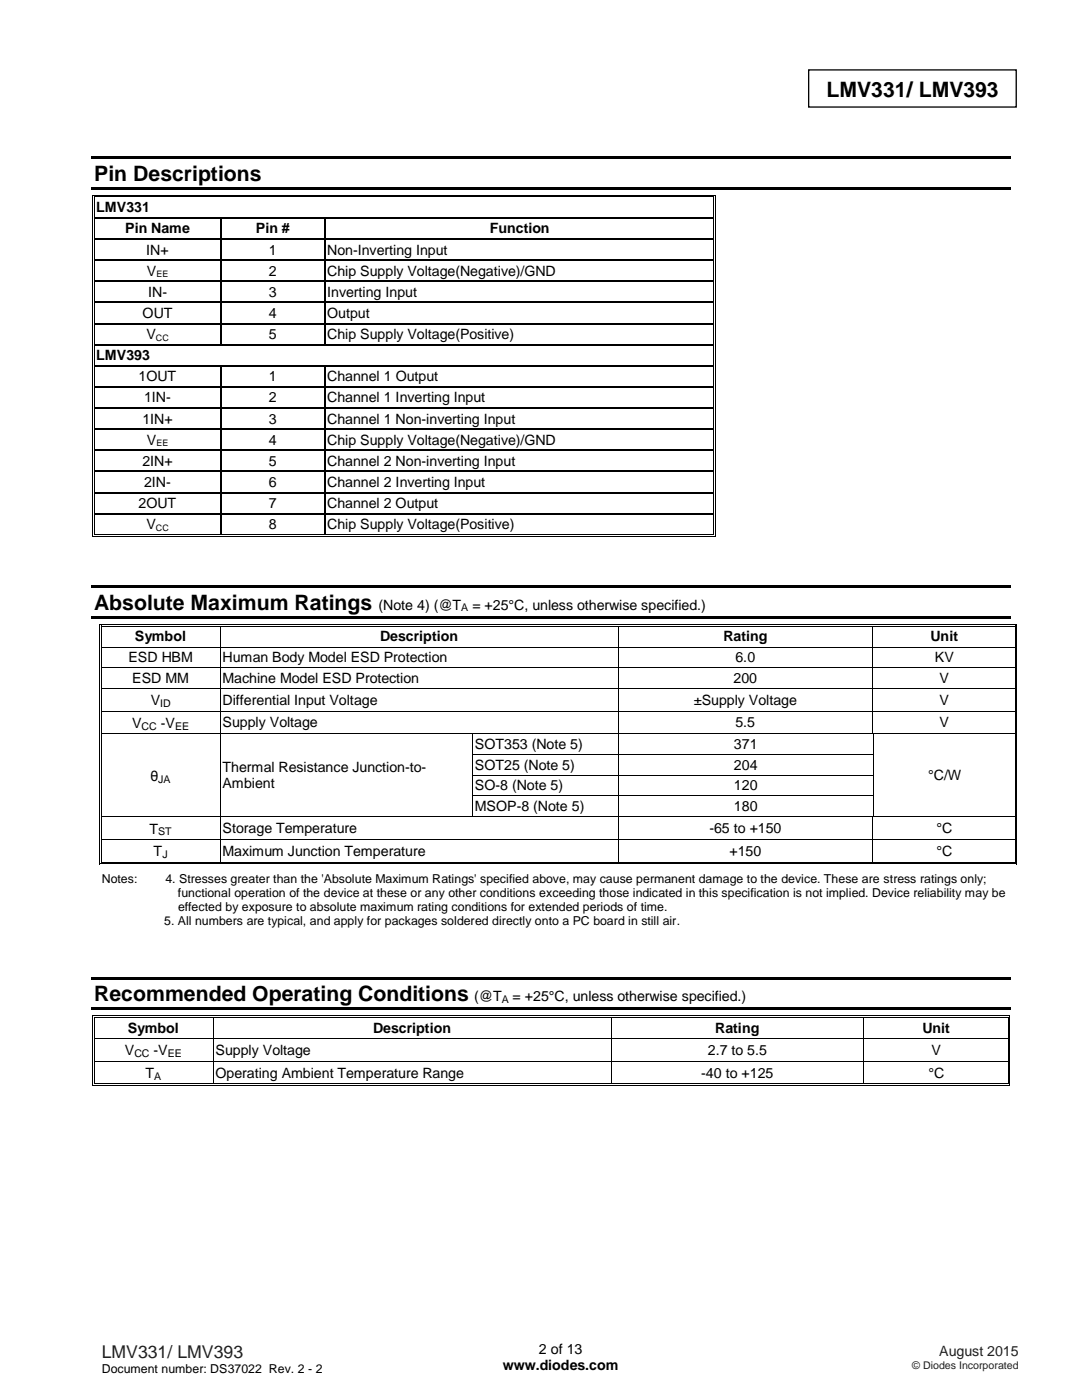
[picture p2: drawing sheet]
<svg xmlns="http://www.w3.org/2000/svg" width="216mm" height="279mm" viewBox="0 0 216 279" stroke-linecap="round" stroke-linejoin="round" font-family="sans-serif">
<defs><g id="words">
<g font-size="4.2">
<text x="164.9" y="19.3">LMV331/ LMV393</text>
<text x="18.8" y="36">Pin Descriptions</text>
<text x="18.8" y="121.7">Absolute Maximum Ratings</text>
<text x="18.8" y="199.8">Recommended Operating Conditions</text>
</g>
<text font-size="3.5" fill="#231f20" x="20.3" y="270.9">LMV331/ LMV393</text>
<g font-size="2.8">
<text x="19.2" y="42.3">LMV331</text>
<text x="25" y="46.5">Pin Name</text>
<text x="51.1" y="46.5">Pin #</text>
<text x="97.7" y="46.5">Function</text>
<text x="29.2" y="50.8">IN+</text>
<text x="53.6" y="50.8">1</text>
<text x="65.3" y="50.8">Non-Inverting Input</text>
<text x="29.3" y="55">V</text>
<text x="29.6" y="59.2">IN-</text>
<text x="53.6" y="55">2</text>
<text x="53.6" y="59.2">3</text>
<text x="65.3" y="55">Chip Supply Voltage(Negative)/GND</text>
<text x="65.3" y="59.2">Inverting Input</text>
<text x="28.5" y="63.5">OUT</text>
<text x="53.6" y="63.5">4</text>
<text x="65.3" y="63.5">Output</text>
<text x="19.2" y="71.8">LMV393</text>
<text x="29.2" y="67.7">V</text>
<text x="53.6" y="67.7">5</text>
<text x="65.3" y="67.7">Chip Supply Voltage(Positive)</text>
<text x="27.7" y="76.1">1OUT</text>
<text x="53.6" y="76.1">1</text>
<text x="65.3" y="76.1">Channel 1 Output</text>
<text x="28.8" y="80.3">1IN-</text>
<text x="53.6" y="80.3">2</text>
<text x="65.3" y="80.3">Channel 1 Inverting Input</text>
<text x="28.4" y="84.5">1IN+</text>
<text x="29.3" y="88.7">V</text>
<text x="53.6" y="84.5">3</text>
<text x="53.6" y="88.7">4</text>
<text x="65.3" y="84.5">Channel 1 Non-inverting Input</text>
<text x="65.3" y="88.7">Chip Supply Voltage(Negative)/GND</text>
<text x="28.4" y="93">2IN+</text>
<text x="53.6" y="93">5</text>
<text x="65.3" y="93">Channel 2 Non-inverting Input</text>
<text x="27.7" y="101.4">2OUT</text>
<text x="28.8" y="97.2">2IN-</text>
<text x="53.6" y="97.2">6</text>
<text x="53.6" y="101.4">7</text>
<text x="65.3" y="97.2">Channel 2 Inverting Input</text>
<text x="65.3" y="101.4">Channel 2 Output</text>
<text x="29.2" y="105.6">V</text>
<text x="53.6" y="105.6">8</text>
<text x="65.3" y="105.6">Chip Supply Voltage(Positive)</text>
<text x="75.5" y="121.7">(Note 4) (@T</text>
<text x="94.3" y="121.7">= +25°C, unless otherwise specified.)</text>
<text x="26.9" y="128">Symbol</text>
<text x="75.8" y="128">Description</text>
<text x="144.3" y="128">Rating</text>
<text x="185.7" y="128">Unit</text>
<text x="25.6" y="132.2">ESD HBM</text>
<text x="26.4" y="136.3">ESD MM</text>
<text x="44.4" y="132.2">Human Body Model ESD Protection</text>
<text x="44.4" y="136.3">Machine Model ESD Protection</text>
<text x="146.4" y="136.3">200</text>
<text x="146.8" y="132.2">6.0</text>
<text x="186.6" y="132.2">KV</text>
<text x="187.5" y="136.3">V</text>
<text x="30.1" y="140.8">V</text>
<text x="44.4" y="140.6">Differential Input Voltage</text>
<text x="138.5" y="140.6">±Supply Voltage</text>
<text x="187.5" y="140.6">V</text>
<text x="26.3" y="145.3">V</text>
<text x="32.1" y="145.3">-V</text>
<text x="44.4" y="145.2">Supply Voltage</text>
<text x="94.8" y="149.5">SOT353 (Note 5)</text>
<text x="146.5" y="149.5">371</text>
<text x="146.8" y="145.2">5.5</text>
<text x="187.5" y="145.2">V</text>
<text x="30" y="155.9">θ</text>
<text x="44.4" y="154">Thermal Resistance Junction-to-</text>
<text x="94.8" y="153.7">SOT25 (Note 5)</text>
<text x="146.5" y="153.7">204</text>
<text x="185.2" y="155.7">°C/W</text>
<text x="44.4" y="157.3">Ambient</text>
<text x="94.8" y="157.8">SO-8 (Note 5)</text>
<text x="94.8" y="161.9">MSOP-8 (Note 5)</text>
<text x="146.5" y="157.8">120</text>
<text x="146.5" y="161.9">180</text>
<text x="29.8" y="166.4">T</text>
<text x="44.4" y="166.2">Storage Temperature</text>
<text x="141.5" y="166.2">-65 to +150</text>
<text x="186.9" y="166.2">°C</text>
<text x="30.7" y="170.9">T</text>
<text x="44.4" y="170.8">Maximum Junction Temperature</text>
<text x="145.6" y="170.8">+150</text>
<text x="186.9" y="170.8">°C</text>
<text x="94.6" y="199.8">(@T</text>
<text x="102.3" y="199.8">= +25°C, unless otherwise specified.)</text>
<text x="25.5" y="206.1">Symbol</text>
<text x="74.4" y="206.1">Description</text>
<text x="142.7" y="206.1">Rating</text>
<text x="184.1" y="206.1">Unit</text>
<text x="24.9" y="210.6">V</text>
<text x="29" y="215.2">T</text>
<text x="30.7" y="210.6">-V</text>
<text x="43" y="210.5">Supply Voltage</text>
<text x="43" y="215">Operating Ambient Temperature Range</text>
<text x="139.9" y="215.2">-40 to +125</text>
<text x="141.2" y="210.5">2.7 to 5.5</text>
<text x="185.2" y="215">°C</text>
<text x="185.9" y="210.5">V</text>
<text x="100.3" y="273.5">www.diodes.com</text>
<text x="107.5" y="270.2">2 of 13</text>
</g>
<text font-size="2.8" fill="#231f20" x="187.4" y="270.6">August 2015</text>
<g font-size="2.5">
<text x="20.3" y="176.2">Notes:</text>
<text x="33" y="176.2">4. Stresses greater than the 'Absolute Maximum Ratings' specified above, may cause permanent damage to the device. These are stress ratings only;</text>
<text x="35.5" y="179">functional operation of the device at these or any other conditions exceeding those indicated in this specification is not implied. Device reliability may be</text>
<text x="32.8" y="184.7">5. All numbers are typical, and apply for packages soldered directly onto a PC board in still air.</text>
<text x="35.5" y="181.8">effected by exposure to absolute maximum rating conditions for extended periods of time.</text>
<text x="20.3" y="274">Document number: DS37022 Rev. 2 - 2</text>
</g>
<g font-size="2.1">
<text x="92.1" y="122">A</text>
<text x="32" y="141.1">ID</text>
<text x="28.2" y="145.6">CC</text>
<text x="34.9" y="145.6">EE</text>
<text x="31.6" y="156.2">JA</text>
<text x="31.5" y="166.7">ST</text>
<text x="32.4" y="171.2">J</text>
<text x="100.1" y="200.1">A</text>
<text x="26.8" y="211">CC</text>
<text x="30.8" y="215.5">A</text>
<text x="33.5" y="211">EE</text>
</g>
<text font-size="2.1" fill="#231f20" x="182" y="273.2">© Diodes Incorporated</text>
<g font-size="1.8">
<text x="31.2" y="55.4">EE</text>
<text x="31.1" y="68">CC</text>
<text x="31.2" y="89.1">EE</text>
<text x="31.1" y="105.9">CC</text>
</g>
</g></defs>
<path d="M161.4 14h41.4v7.4h-41.4z" fill="none" stroke="#000" stroke-width=".26"/>
<g fill="#000">
<path d="M18.3 31.2h183.4v.5h-183.4z" fill-rule="evenodd"/>
<path d="M18.3 37.3h183.4v.5h-183.4z" fill-rule="evenodd"/>
<path d="M18.5 38.9h.1v.5h-.1z" fill-rule="evenodd"/>
<path d="M18.5 38.9h.5v.1h-.5z" fill-rule="evenodd"/>
<path d="M18.8 39.2h.2v.2h-.2z" fill-rule="evenodd"/>
<path d="M18.8 39.2h.2v.2h-.2z" fill-rule="evenodd"/>
<path d="M142.3 38.9h.6v.1h-.6z" fill-rule="evenodd"/>
<path d="M142.3 39.2h.2v.2h-.2z" fill-rule="evenodd"/>
<path d="M142.3 39.2h.2v.2h-.2z" fill-rule="evenodd"/>
<path d="M142.7 38.9h.2v.5h-.2z" fill-rule="evenodd"/>
<path d="M18.5 43.4h.1v.2h-.1z" fill-rule="evenodd"/>
<path d="M18.5 47.6h.1v.2h-.1z" fill-rule="evenodd"/>
<path d="M18.5 51.8h.1v.2h-.1z" fill-rule="evenodd"/>
<path d="M18.5 56h.1v.3h-.1z" fill-rule="evenodd"/>
<path d="M18.8 43.4h.2v.2h-.2z" fill-rule="evenodd"/>
<path d="M18.8 47.6h.2v.2h-.2z" fill-rule="evenodd"/>
<path d="M18.8 51.8h.2v.2h-.2z" fill-rule="evenodd"/>
<path d="M18.8 56h.2v.3h-.2z" fill-rule="evenodd"/>
<path d="M44 43.4h.3v.2h-.3z" fill-rule="evenodd"/>
<path d="M44 47.6h.3v.2h-.3z" fill-rule="evenodd"/>
<path d="M44 51.8h.3v.2h-.3z" fill-rule="evenodd"/>
<path d="M44 56h.3v.3h-.3z" fill-rule="evenodd"/>
<path d="M64.7 43.4h.2v.2h-.2z" fill-rule="evenodd"/>
<path d="M64.7 47.6h.2v.2h-.2z" fill-rule="evenodd"/>
<path d="M64.7 51.8h.2v.2h-.2z" fill-rule="evenodd"/>
<path d="M64.7 56h.2v.3h-.2z" fill-rule="evenodd"/>
<path d="M142.3 43.4h.2v.2h-.2z" fill-rule="evenodd"/>
<path d="M142.3 47.6h.2v.2h-.2z" fill-rule="evenodd"/>
<path d="M142.3 51.8h.2v.2h-.2z" fill-rule="evenodd"/>
<path d="M142.3 56h.2v.3h-.2z" fill-rule="evenodd"/>
<path d="M142.7 43.4h.2v.2h-.2z" fill-rule="evenodd"/>
<path d="M142.7 47.6h.2v.2h-.2z" fill-rule="evenodd"/>
<path d="M142.7 51.8h.2v.2h-.2z" fill-rule="evenodd"/>
<path d="M142.7 56h.2v.3h-.2z" fill-rule="evenodd"/>
<path d="M18.5 60.2h.1v.3h-.1z" fill-rule="evenodd"/>
<path d="M18.5 64.4h.1v.3h-.1z" fill-rule="evenodd"/>
<path d="M18.5 68.7h.1v.2h-.1z" fill-rule="evenodd"/>
<path d="M18.5 72.9h.1v.2h-.1z" fill-rule="evenodd"/>
<path d="M18.5 77.1h.1v.3h-.1z" fill-rule="evenodd"/>
<path d="M18.8 60.2h.2v.3h-.2z" fill-rule="evenodd"/>
<path d="M18.8 64.4h.2v.3h-.2z" fill-rule="evenodd"/>
<path d="M18.8 68.7h.2v.2h-.2z" fill-rule="evenodd"/>
<path d="M18.8 72.9h.2v.2h-.2z" fill-rule="evenodd"/>
<path d="M18.8 77.1h.2v.3h-.2z" fill-rule="evenodd"/>
<path d="M44 60.2h.3v.3h-.3z" fill-rule="evenodd"/>
<path d="M44 64.4h.3v.3h-.3z" fill-rule="evenodd"/>
<path d="M44 68.7h.3v.2h-.3z" fill-rule="evenodd"/>
<path d="M44 72.9h.3v.2h-.3z" fill-rule="evenodd"/>
<path d="M44 77.1h.3v.3h-.3z" fill-rule="evenodd"/>
<path d="M64.7 60.2h.2v.3h-.2z" fill-rule="evenodd"/>
<path d="M64.7 64.4h.2v.3h-.2z" fill-rule="evenodd"/>
<path d="M64.7 68.7h.2v.2h-.2z" fill-rule="evenodd"/>
<path d="M64.7 72.9h.2v.2h-.2z" fill-rule="evenodd"/>
<path d="M64.7 77.1h.2v.3h-.2z" fill-rule="evenodd"/>
<path d="M142.3 60.2h.2v.3h-.2z" fill-rule="evenodd"/>
<path d="M142.3 64.4h.2v.3h-.2z" fill-rule="evenodd"/>
<path d="M142.3 68.7h.2v.2h-.2z" fill-rule="evenodd"/>
<path d="M142.3 72.9h.2v.2h-.2z" fill-rule="evenodd"/>
<path d="M142.3 77.1h.2v.3h-.2z" fill-rule="evenodd"/>
<path d="M142.7 60.2h.2v.3h-.2z" fill-rule="evenodd"/>
<path d="M142.7 64.4h.2v.3h-.2z" fill-rule="evenodd"/>
<path d="M142.7 68.7h.2v.2h-.2z" fill-rule="evenodd"/>
<path d="M142.7 72.9h.2v.2h-.2z" fill-rule="evenodd"/>
<path d="M142.7 77.1h.2v.3h-.2z" fill-rule="evenodd"/>
<path d="M18.5 81.3h.1v.2h-.1z" fill-rule="evenodd"/>
<path d="M18.5 85.5h.1v.3h-.1z" fill-rule="evenodd"/>
<path d="M18.5 89.7h.1v.3h-.1z" fill-rule="evenodd"/>
<path d="M18.5 94h.1v.2h-.1z" fill-rule="evenodd"/>
<path d="M18.5 98.2h.1v.2h-.1z" fill-rule="evenodd"/>
<path d="M18.8 81.3h.2v.2h-.2z" fill-rule="evenodd"/>
<path d="M18.8 85.5h.2v.3h-.2z" fill-rule="evenodd"/>
<path d="M18.8 89.7h.2v.3h-.2z" fill-rule="evenodd"/>
<path d="M18.8 94h.2v.2h-.2z" fill-rule="evenodd"/>
<path d="M18.8 98.2h.2v.2h-.2z" fill-rule="evenodd"/>
<path d="M44 81.3h.3v.2h-.3z" fill-rule="evenodd"/>
<path d="M44 85.5h.3v.3h-.3z" fill-rule="evenodd"/>
<path d="M44 89.7h.3v.3h-.3z" fill-rule="evenodd"/>
<path d="M44 94h.3v.2h-.3z" fill-rule="evenodd"/>
<path d="M44 98.2h.3v.2h-.3z" fill-rule="evenodd"/>
<path d="M64.7 81.3h.2v.2h-.2z" fill-rule="evenodd"/>
<path d="M64.7 85.5h.2v.3h-.2z" fill-rule="evenodd"/>
<path d="M64.7 89.7h.2v.3h-.2z" fill-rule="evenodd"/>
<path d="M64.7 94h.2v.2h-.2z" fill-rule="evenodd"/>
<path d="M64.7 98.2h.2v.2h-.2z" fill-rule="evenodd"/>
<path d="M142.3 81.3h.2v.2h-.2z" fill-rule="evenodd"/>
<path d="M142.3 85.5h.2v.3h-.2z" fill-rule="evenodd"/>
<path d="M142.3 89.7h.2v.3h-.2z" fill-rule="evenodd"/>
<path d="M142.3 94h.2v.2h-.2z" fill-rule="evenodd"/>
<path d="M142.3 98.2h.2v.2h-.2z" fill-rule="evenodd"/>
<path d="M142.7 81.3h.2v.2h-.2z" fill-rule="evenodd"/>
<path d="M142.7 85.5h.2v.3h-.2z" fill-rule="evenodd"/>
<path d="M142.7 89.7h.2v.3h-.2z" fill-rule="evenodd"/>
<path d="M142.7 94h.2v.2h-.2z" fill-rule="evenodd"/>
<path d="M142.7 98.2h.2v.2h-.2z" fill-rule="evenodd"/>
<path d="M18.3 116.9h183.4v.5h-183.4z" fill-rule="evenodd"/>
<path d="M18.5 102.4h.1v.2h-.1z" fill-rule="evenodd"/>
<path d="M18.5 106.6h.1v.5h-.1z" fill-rule="evenodd"/>
<path d="M18.5 107h.5v.1h-.5z" fill-rule="evenodd"/>
<path d="M18.8 102.4h.2v.2h-.2z" fill-rule="evenodd"/>
<path d="M18.8 106.6h.2v.2h-.2z" fill-rule="evenodd"/>
<path d="M18.8 106.6h.2v.2h-.2z" fill-rule="evenodd"/>
<path d="M44 102.4h.3v.2h-.3z" fill-rule="evenodd"/>
<path d="M44 106.6h.5v.2h-.5z" fill-rule="evenodd"/>
<path d="M44 107h.5v.1h-.5z" fill-rule="evenodd"/>
<path d="M64.7 102.4h.2v.2h-.2z" fill-rule="evenodd"/>
<path d="M64.7 106.6h.5v.2h-.5z" fill-rule="evenodd"/>
<path d="M64.7 107h.5v.1h-.5z" fill-rule="evenodd"/>
<path d="M142.3 102.4h.2v.2h-.2z" fill-rule="evenodd"/>
<path d="M142.3 107h.6v.1h-.6z" fill-rule="evenodd"/>
<path d="M142.3 106.6h.2v.2h-.2z" fill-rule="evenodd"/>
<path d="M142.3 106.6h.2v.2h-.2z" fill-rule="evenodd"/>
<path d="M142.7 102.4h.2v.2h-.2z" fill-rule="evenodd"/>
<path d="M142.7 106.6h.2v.5h-.2z" fill-rule="evenodd"/>
<path d="M18.3 123h183.4v.5h-183.4z" fill-rule="evenodd"/>
<path d="M19.9 124.6h.1v.5h-.1z" fill-rule="evenodd"/>
<path d="M19.9 124.6h.5v.1h-.5z" fill-rule="evenodd"/>
<path d="M19.9 129h.1v.2h-.1z" fill-rule="evenodd"/>
<path d="M19.9 133.2h.1v.1h-.1z" fill-rule="evenodd"/>
<path d="M19.9 137.3h.1v.2h-.1z" fill-rule="evenodd"/>
<path d="M20.2 124.9h.2v.2h-.2z" fill-rule="evenodd"/>
<path d="M20.2 124.9h.2v.2h-.2z" fill-rule="evenodd"/>
<path d="M20.2 129h.2v.2h-.2z" fill-rule="evenodd"/>
<path d="M20.2 133.2h.2v.1h-.2z" fill-rule="evenodd"/>
<path d="M20.2 137.3h.2v.2h-.2z" fill-rule="evenodd"/>
<path d="M43.8 125.1h.2z" fill-rule="evenodd"/>
<path d="M43.8 124.6h.5v.1h-.5z" fill-rule="evenodd"/>
<path d="M43.8 124.9h.5v.2h-.5z" fill-rule="evenodd"/>
<path d="M43.8 129h.2v.2h-.2z" fill-rule="evenodd"/>
<path d="M43.8 133.2h.2v.1h-.2z" fill-rule="evenodd"/>
<path d="M43.8 137.3h.2v.2h-.2z" fill-rule="evenodd"/>
<path d="M123.3 125.1h.1z" fill-rule="evenodd"/>
<path d="M123.3 124.6h.5v.1h-.5z" fill-rule="evenodd"/>
<path d="M123.3 124.9h.5v.2h-.5z" fill-rule="evenodd"/>
<path d="M123.3 129h.1v.2h-.1z" fill-rule="evenodd"/>
<path d="M123.3 133.2h.1v.1h-.1z" fill-rule="evenodd"/>
<path d="M123.3 137.3h.1v.2h-.1z" fill-rule="evenodd"/>
<path d="M174.1 125.1h.1z" fill-rule="evenodd"/>
<path d="M174.1 124.6h.5v.1h-.5z" fill-rule="evenodd"/>
<path d="M174.1 124.9h.5v.2h-.5z" fill-rule="evenodd"/>
<path d="M174.1 129h.1v.2h-.1z" fill-rule="evenodd"/>
<path d="M174.1 133.2h.1v.1h-.1z" fill-rule="evenodd"/>
<path d="M174.1 137.3h.1v.2h-.1z" fill-rule="evenodd"/>
<path d="M202.5 124.6h.5v.1h-.5z" fill-rule="evenodd"/>
<path d="M202.5 124.9h.1v.2h-.1z" fill-rule="evenodd"/>
<path d="M202.5 124.9h.1v.2h-.1z" fill-rule="evenodd"/>
<path d="M202.5 129h.1v.2h-.1z" fill-rule="evenodd"/>
<path d="M202.5 133.2h.1v.1h-.1z" fill-rule="evenodd"/>
<path d="M202.5 137.3h.1v.2h-.1z" fill-rule="evenodd"/>
<path d="M202.8 124.6h.2v.5h-.2z" fill-rule="evenodd"/>
<path d="M202.8 129h.2v.2h-.2z" fill-rule="evenodd"/>
<path d="M202.8 133.2h.2v.1h-.2z" fill-rule="evenodd"/>
<path d="M202.8 137.3h.2v.2h-.2z" fill-rule="evenodd"/>
<path d="M19.9 141.8h.1v.2h-.1z" fill-rule="evenodd"/>
<path d="M19.9 146.4h.1v.1h-.1z" fill-rule="evenodd"/>
<path d="M19.9 150.5h.1v.1h-.1z" fill-rule="evenodd"/>
<path d="M19.9 154.6h.1v.2h-.1z" fill-rule="evenodd"/>
<path d="M19.9 158.7h.1v.2h-.1z" fill-rule="evenodd"/>
<path d="M20.2 141.8h.2v.2h-.2z" fill-rule="evenodd"/>
<path d="M20.2 146.4h.2v.1h-.2z" fill-rule="evenodd"/>
<path d="M20.2 150.5h.2v.1h-.2z" fill-rule="evenodd"/>
<path d="M20.2 154.6h.2v.2h-.2z" fill-rule="evenodd"/>
<path d="M20.2 158.7h.2v.2h-.2z" fill-rule="evenodd"/>
<path d="M43.8 141.8h.2v.2h-.2z" fill-rule="evenodd"/>
<path d="M43.8 146.4h.2v.1h-.2z" fill-rule="evenodd"/>
<path d="M43.8 150.5h.2v.1h-.2z" fill-rule="evenodd"/>
<path d="M43.8 154.6h.2v.2h-.2z" fill-rule="evenodd"/>
<path d="M43.8 158.7h.2v.2h-.2z" fill-rule="evenodd"/>
<path d="M94.2 146.4h.1v.1h-.1z" fill-rule="evenodd"/>
<path d="M94.2 150.5h.1v.1h-.1z" fill-rule="evenodd"/>
<path d="M94.2 154.6h.1v.2h-.1z" fill-rule="evenodd"/>
<path d="M94.2 158.7h.1v.2h-.1z" fill-rule="evenodd"/>
<path d="M123.3 141.8h.1v.2h-.1z" fill-rule="evenodd"/>
<path d="M123.3 146.4h.1v.1h-.1z" fill-rule="evenodd"/>
<path d="M123.3 150.5h.1v.1h-.1z" fill-rule="evenodd"/>
<path d="M123.3 154.6h.1v.2h-.1z" fill-rule="evenodd"/>
<path d="M123.3 158.7h.1v.2h-.1z" fill-rule="evenodd"/>
<path d="M174.1 141.8h.1v.2h-.1z" fill-rule="evenodd"/>
<path d="M174.1 146.4h.1v.1h-.1z" fill-rule="evenodd"/>
<path d="M174.2 150.5h.2v.1h-.2z" fill-rule="evenodd"/>
<path d="M174.2 154.6h.2v.2h-.2z" fill-rule="evenodd"/>
<path d="M174.2 158.7h.2v.2h-.2z" fill-rule="evenodd"/>
<path d="M174.2 146.4h.2v.1h-.2z" fill-rule="evenodd"/>
<path d="M202.5 141.8h.1v.2h-.1z" fill-rule="evenodd"/>
<path d="M202.5 146.4h.1v.1h-.1z" fill-rule="evenodd"/>
<path d="M202.5 150.5h.1v.1h-.1z" fill-rule="evenodd"/>
<path d="M202.5 154.6h.1v.2h-.1z" fill-rule="evenodd"/>
<path d="M202.5 158.7h.1v.2h-.1z" fill-rule="evenodd"/>
<path d="M202.8 141.8h.2v.2h-.2z" fill-rule="evenodd"/>
<path d="M202.8 146.4h.2v.1h-.2z" fill-rule="evenodd"/>
<path d="M202.8 150.5h.2v.1h-.2z" fill-rule="evenodd"/>
<path d="M202.8 154.6h.2v.2h-.2z" fill-rule="evenodd"/>
<path d="M202.8 158.7h.2v.2h-.2z" fill-rule="evenodd"/>
<path d="M19.9 162.9h.1v.2h-.1z" fill-rule="evenodd"/>
<path d="M19.9 167.4h.1v.2h-.1z" fill-rule="evenodd"/>
<path d="M19.9 172h.1v.5h-.1z" fill-rule="evenodd"/>
<path d="M19.9 172.3h.5v.2h-.5z" fill-rule="evenodd"/>
<path d="M20.2 162.9h.2v.2h-.2z" fill-rule="evenodd"/>
<path d="M20.2 167.4h.2v.2h-.2z" fill-rule="evenodd"/>
<path d="M20.2 172h.2v.2h-.2z" fill-rule="evenodd"/>
<path d="M20.2 172h.2v.2h-.2z" fill-rule="evenodd"/>
<path d="M43.8 162.9h.2v.2h-.2z" fill-rule="evenodd"/>
<path d="M43.8 167.4h.2v.2h-.2z" fill-rule="evenodd"/>
<path d="M43.8 172h.5v.2h-.5z" fill-rule="evenodd"/>
<path d="M43.8 172.3h.5v.2h-.5z" fill-rule="evenodd"/>
<path d="M94.2 162.9h.1v.2h-.1z" fill-rule="evenodd"/>
<path d="M123.3 162.9h.1v.2h-.1z" fill-rule="evenodd"/>
<path d="M123.3 167.4h.1v.2h-.1z" fill-rule="evenodd"/>
<path d="M123.3 172h.5v.2h-.5z" fill-rule="evenodd"/>
<path d="M123.3 172.3h.5v.2h-.5z" fill-rule="evenodd"/>
<path d="M174.1 162.9h.1v.2h-.1z" fill-rule="evenodd"/>
<path d="M174.1 167.4h.1v.2h-.1z" fill-rule="evenodd"/>
<path d="M174.1 172h.5v.2h-.5z" fill-rule="evenodd"/>
<path d="M174.1 172.3h.5v.2h-.5z" fill-rule="evenodd"/>
<path d="M174.2 162.9h.2v.2h-.2z" fill-rule="evenodd"/>
<path d="M202.5 162.9h.1v.2h-.1z" fill-rule="evenodd"/>
<path d="M202.5 167.4h.1v.2h-.1z" fill-rule="evenodd"/>
<path d="M202.5 172.3h.5v.2h-.5z" fill-rule="evenodd"/>
<path d="M202.5 172h.1v.2h-.1z" fill-rule="evenodd"/>
<path d="M202.5 172h.1v.2h-.1z" fill-rule="evenodd"/>
<path d="M202.8 162.9h.2v.2h-.2z" fill-rule="evenodd"/>
<path d="M202.8 167.4h.2v.2h-.2z" fill-rule="evenodd"/>
<path d="M202.8 172h.2v.5h-.2z" fill-rule="evenodd"/>
<path d="M18.3 195h183.4v.5h-183.4z" fill-rule="evenodd"/>
<path d="M18.3 201.1h183.4v.5h-183.4z" fill-rule="evenodd"/>
<path d="M18.5 202.7h.1v.5h-.1z" fill-rule="evenodd"/>
<path d="M18.5 202.7h.5v.1h-.5z" fill-rule="evenodd"/>
<path d="M18.5 207.2h.1v.1h-.1z" fill-rule="evenodd"/>
<path d="M18.5 211.7h.1v.2h-.1z" fill-rule="evenodd"/>
<path d="M18.5 216.2h.1v.5h-.1z" fill-rule="evenodd"/>
<path d="M18.5 216.6h.5v.1h-.5z" fill-rule="evenodd"/>
<path d="M18.8 203h.2v.2h-.2z" fill-rule="evenodd"/>
<path d="M18.8 203h.2v.2h-.2z" fill-rule="evenodd"/>
<path d="M18.8 207.2h.2v.1h-.2z" fill-rule="evenodd"/>
<path d="M18.8 211.7h.2v.2h-.2z" fill-rule="evenodd"/>
<path d="M18.8 216.2h.2v.2h-.2z" fill-rule="evenodd"/>
<path d="M18.8 216.2h.2v.2h-.2z" fill-rule="evenodd"/>
<path d="M42.4 203.2h.2z" fill-rule="evenodd"/>
<path d="M42.4 202.7h.5v.1h-.5z" fill-rule="evenodd"/>
<path d="M42.4 203h.5v.2h-.5z" fill-rule="evenodd"/>
<path d="M42.4 207.2h.2v.1h-.2z" fill-rule="evenodd"/>
<path d="M42.4 211.7h.2v.2h-.2z" fill-rule="evenodd"/>
<path d="M42.4 216.2h.5v.2h-.5z" fill-rule="evenodd"/>
<path d="M42.4 216.6h.5v.1h-.5z" fill-rule="evenodd"/>
<path d="M121.9 203.2h.1z" fill-rule="evenodd"/>
<path d="M121.9 202.7h.5v.1h-.5z" fill-rule="evenodd"/>
<path d="M121.9 203h.5v.2h-.5z" fill-rule="evenodd"/>
<path d="M121.9 207.2h.1v.1h-.1z" fill-rule="evenodd"/>
<path d="M121.9 211.7h.1v.2h-.1z" fill-rule="evenodd"/>
<path d="M121.9 216.2h.5v.2h-.5z" fill-rule="evenodd"/>
<path d="M121.9 216.6h.5v.1h-.5z" fill-rule="evenodd"/>
<path d="M172.2 203.2h.2z" fill-rule="evenodd"/>
<path d="M172.2 202.7h.6v.1h-.6z" fill-rule="evenodd"/>
<path d="M172.2 203h.6v.2h-.6z" fill-rule="evenodd"/>
<path d="M172.2 207.2h.2v.1h-.2z" fill-rule="evenodd"/>
<path d="M172.2 211.7h.2v.2h-.2z" fill-rule="evenodd"/>
<path d="M172.2 216.2h.6v.2h-.6z" fill-rule="evenodd"/>
<path d="M172.2 216.6h.6v.1h-.6z" fill-rule="evenodd"/>
<path d="M201.1 202.7h.5v.1h-.5z" fill-rule="evenodd"/>
<path d="M201.1 203h.1v.2h-.1z" fill-rule="evenodd"/>
<path d="M201.1 203h.1v.2h-.1z" fill-rule="evenodd"/>
<path d="M201.1 207.2h.1v.1h-.1z" fill-rule="evenodd"/>
<path d="M201.1 211.7h.1v.2h-.1z" fill-rule="evenodd"/>
<path d="M201.1 216.6h.5v.1h-.5z" fill-rule="evenodd"/>
<path d="M201.1 216.2h.1v.2h-.1z" fill-rule="evenodd"/>
<path d="M201.1 216.2h.1v.2h-.1z" fill-rule="evenodd"/>
<path d="M201.4 202.7h.2v.5h-.2z" fill-rule="evenodd"/>
<path d="M201.4 207.2h.2v.1h-.2z" fill-rule="evenodd"/>
<path d="M201.4 211.7h.2v.2h-.2z" fill-rule="evenodd"/>
<path d="M201.4 216.2h.2v.5h-.2z" fill-rule="evenodd"/>
</g>
<g fill="none" stroke="#000" stroke-width=".2">
<path d="M18.5 39.4v4M18.9 39.4v4M19 39h123.3M19 39.3h123.3M142.4 39.4v4M142.8 39.4v4M18.5 43.6v4M18.5 47.8v4M18.5 52v4M18.5 56.3v3.9M18.9 43.6v4M18.9 47.8v4"/>
<path d="M18.9 52v4M18.9 56.3v3.9M142.4 43.6v4M142.4 47.8v4M142.4 52v4M142.4 56.3v3.9M142.8 43.6v4M142.8 47.8v4M142.8 52v4M142.8 56.3v3.9M18.5 60.5v3.9M18.5 64.7v4"/>
<path d="M18.5 68.9v4M18.5 73.1v4M18.5 77.4v3.9M18.9 60.5v3.9M18.9 64.7v4M18.9 68.9v4M18.9 73.1v4M18.9 77.4v3.9M142.4 60.5v3.9M142.4 64.7v4M142.4 68.9v4M142.4 73.1v4"/>
<path d="M142.4 77.4v3.9M142.8 60.5v3.9M142.8 64.7v4M142.8 68.9v4M142.8 73.1v4M142.8 77.4v3.9M18.5 81.5v4M18.5 85.8v3.9M18.5 90v4M18.5 94.2v4M18.5 98.4v4M18.9 81.5v4"/>
<path d="M18.9 85.8v3.9M18.9 90v4M18.9 94.2v4M18.9 98.4v4M142.4 81.5v4M142.4 85.8v3.9M142.4 90v4M142.4 94.2v4M142.4 98.4v4M142.8 81.5v4M142.8 85.8v3.9M142.8 90v4"/>
<path d="M142.8 94.2v4M142.8 98.4v4M18.5 102.6v4M18.9 102.6v4M19 107h25M19 106.7h25M44.5 107h20.2M44.5 106.7h20.2M65.2 107h77.1M65.2 106.7h77.1M142.4 102.6v4M142.8 102.6v4"/>
<path d="M19.9 125.1v3.9M19.9 129.2v4M19.9 133.3v4M19.9 137.5v4.3M20.3 125.1v3.9M20.3 129.2v4M20.3 133.3v4M20.3 137.5v4.3M20.4 124.6h23.4M20.4 125h23.4M20.4 129.1h23.4M20.4 133.2h23.4"/>
<path d="M20.4 137.4h23.4M43.9 125.1v3.9M43.9 129.2v4M43.9 133.3v4M43.9 137.5v4.3M44 129.1h79.3M44 133.2h79.3M44 137.4h79.3M44.3 124.6h79M44.3 125h79M123.3 125.1v3.9M123.3 129.2v4"/>
<path d="M123.3 133.3v4M123.3 137.5v4.3M123.4 129.1h50.7M123.4 133.2h50.7M123.4 137.4h50.7M123.8 124.6h50.3M123.8 125h50.3M174.2 125.1v3.9M174.2 129.2v4M174.2 133.3v4M174.2 137.5v4.3M174.2 129.1h28.3"/>
<path d="M174.2 133.2h28.3M174.2 137.4h28.3M174.6 124.6h27.9M174.6 125h27.9M202.6 125.1v3.9M202.6 129.2v4M202.6 133.3v4M202.6 137.5v4.3M202.9 125.1v3.9M202.9 129.2v4M202.9 133.3v4M202.9 137.5v4.3"/>
<path d="M19.9 142v4.4M19.9 146.5v4M19.9 150.6v4M19.9 154.8v3.9M19.9 158.9v4M20.3 142v4.4M20.3 146.5v4M20.3 150.6v4M20.3 154.8v3.9M20.3 158.9v4M20.4 141.9h23.4M20.4 146.4h23.4"/>
<path d="M43.9 142v4.4M43.9 146.5v4M43.9 150.6v4M43.9 154.8v3.9M43.9 158.9v4M44 141.9h79.3M44 146.4h50.2M94.3 146.5v4M94.3 150.6v4M94.3 154.8v3.9M94.3 158.9v4M94.3 146.4h29"/>
<path d="M94.3 150.6h29M94.3 154.7h29M94.3 158.8h29M123.3 142v4.4M123.3 146.5v4M123.3 150.6v4M123.3 154.8v3.9M123.3 158.9v4M123.4 141.9h50.7M123.4 146.4h50.7M123.4 150.6h50.8M123.4 154.7h50.8"/>
<path d="M123.4 158.8h50.8M174.2 142v4.4M174.2 141.9h28.3M174.3 146.5v4M174.3 150.6v4M174.3 154.8v3.9M174.3 158.9v4M174.4 146.4h28.1M202.6 142v4.4M202.6 146.5v4M202.6 150.6v4M202.6 154.8v3.9"/>
<path d="M202.6 158.9v4M202.9 142v4.4M202.9 146.5v4M202.9 150.6v4M202.9 154.8v3.9M202.9 158.9v4M19.9 163.1v4.3M19.9 167.6v4.4M20.3 163.1v4.3M20.3 167.6v4.4M20.4 163h23.4M20.4 167.5h23.4"/>
<path d="M20.4 172.4h23.4M20.4 172.1h23.4M43.9 163.1v4.3M43.9 167.6v4.4M44 163h50.2M44 167.5h79.3M44.3 172.4h79M44.3 172.1h79M94.3 163h29M123.3 163.1v4.3M123.3 167.6v4.4M123.4 163h50.7"/>
<path d="M123.4 167.5h50.7M123.8 172.4h50.3M123.8 172.1h50.3M174.2 163.1v4.3M174.2 167.6v4.4M174.2 167.5h28.3M174.4 163h28.1M174.6 172.4h27.9M174.6 172.1h27.9M202.6 163.1v4.3M202.6 167.6v4.4M202.9 163.1v4.3"/>
<path d="M202.9 167.6v4.4M18.5 203.2v4M18.5 207.3v4.4M18.5 211.9v4.3M18.9 203.2v4M18.9 207.3v4.4M18.9 211.9v4.3M19 202.8h23.4M19 203.1h23.4M19 207.2h23.4M19 211.8h23.4M19 216.7h23.4"/>
<path d="M19 216.3h23.4M42.5 203.2v4M42.5 207.3v4.4M42.5 211.9v4.3M42.6 207.2h79.3M42.6 211.8h79.3M42.9 202.8h79M42.9 203.1h79M42.9 216.7h79M42.9 216.3h79M121.9 203.2v4M121.9 207.3v4.4"/>
<path d="M121.9 211.9v4.3M122 207.2h50.2M122 211.8h50.2M122.4 202.8h49.8M122.4 203.1h49.8M122.4 216.7h49.8M122.4 216.3h49.8M172.3 203.2v4M172.3 207.3v4.4M172.3 211.9v4.3M172.4 207.2h28.7M172.4 211.8h28.7"/>
<path d="M172.8 202.8h28.3M172.8 203.1h28.3M172.8 216.7h28.3M172.8 216.3h28.3M201.2 203.2v4M201.2 207.3v4.4M201.2 211.9v4.3M201.5 203.2v4M201.5 207.3v4.4M201.5 211.9v4.3"/>
</g>
<g fill="none" stroke="#000" stroke-width=".25">
<path d="M19 43.5h25M19 47.7h25M19 51.9h25M19 56.1h25M44.2 43.6v4M44.2 47.8v4M44.2 52v4M44.2 56.3v3.9M44.3 43.5h20.4M44.3 47.7h20.4M44.3 51.9h20.4M44.3 56.1h20.4"/>
<path d="M64.8 43.6v4M64.8 47.8v4M64.8 52v4M64.8 56.3v3.9M64.9 43.5h77.4M64.9 47.7h77.4M64.9 51.9h77.4M64.9 56.1h77.4M19 60.3h25M19 64.6h25M19 68.8h25M19 73h25"/>
<path d="M19 77.2h25M44.2 60.5v3.9M44.2 64.7v4M44.2 73.1v4M44.2 77.4v3.9M44.3 60.3h20.4M44.3 64.6h20.4M44.3 68.8h20.4M44.3 73h20.4M44.3 77.2h20.4M64.8 60.5v3.9M64.8 64.7v4"/>
<path d="M64.8 73.1v4M64.8 77.4v3.9M64.9 60.3h77.4M64.9 64.6h77.4M64.9 68.8h77.4M64.9 73h77.4M64.9 77.2h77.4M19 81.4h25M19 85.6h25M19 89.8h25M19 94.1h25M19 98.3h25"/>
<path d="M44.2 81.5v4M44.2 85.8v3.9M44.2 90v4M44.2 94.2v4M44.2 98.4v4M44.3 81.4h20.4M44.3 85.6h20.4M44.3 89.8h20.4M44.3 94.1h20.4M44.3 98.3h20.4M64.8 81.5v4M64.8 85.8v3.9"/>
<path d="M64.8 90v4M64.8 94.2v4M64.8 98.4v4M64.9 81.4h77.4M64.9 85.6h77.4M64.9 89.8h77.4M64.9 94.1h77.4M64.9 98.3h77.4M19 102.5h25M44.2 102.6v4M44.3 102.5h20.4M64.8 102.6v4"/>
<path d="M64.9 102.5h77.4"/>
</g>
<use href="#words"/>
</svg>
